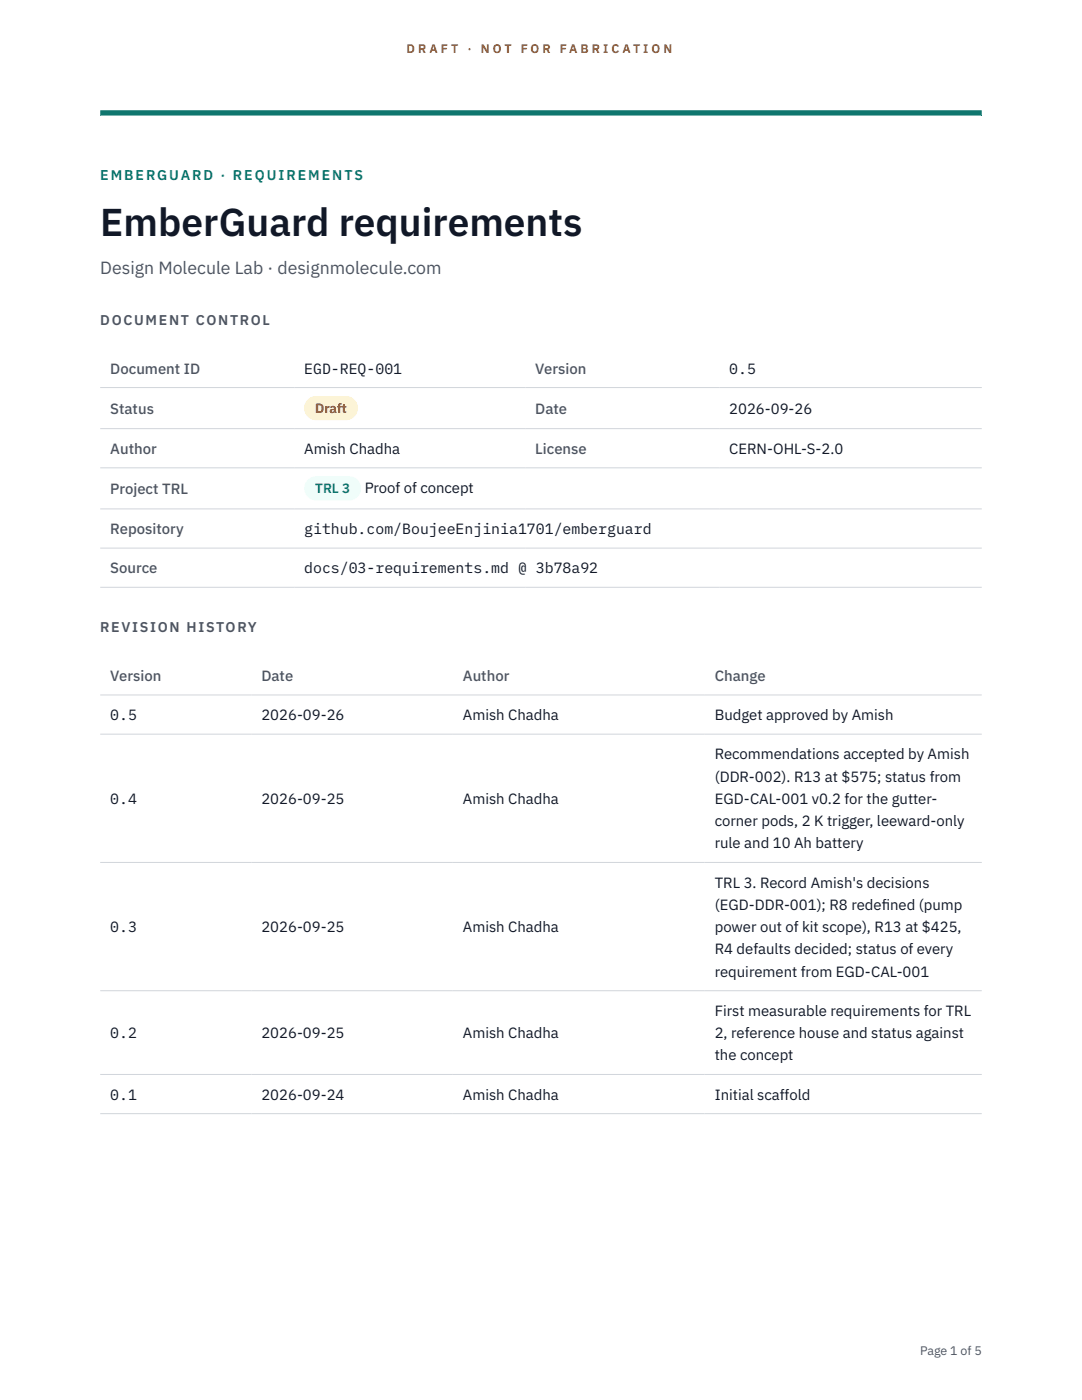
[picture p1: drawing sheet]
<svg xmlns="http://www.w3.org/2000/svg" width="216mm" height="279mm" viewBox="0 0 216 279" stroke-linecap="round" stroke-linejoin="round" font-family="sans-serif">
<defs><g id="words">
<text font-size="7.8" fill="#111827" x="20" y="47.1">EmberGuard requirements</text>
<text font-size="3.5" fill="#4b5563" x="20" y="54.6">Design Molecule Lab · designmolecule.com</text>
<g font-size="3" fill="#4b5563">
<text x="22" y="74.5">Document ID</text>
<text x="106.8" y="74.5">Version</text>
<text x="22" y="82.6">Status</text>
<text x="106.8" y="82.6">Date</text>
<text x="22" y="90.6">Author</text>
<text x="106.8" y="90.6">License</text>
<text x="22" y="98.6">Project TRL</text>
<text x="22" y="106.6">Repository</text>
<text x="22" y="114.4">Source</text>
<text x="22" y="135.9">Version</text>
<text x="52.2" y="135.9">Date</text>
<text x="92.4" y="135.9">Author</text>
<text x="142.6" y="135.9">Change</text>
</g>
<g font-size="3" fill="#111827">
<text x="60.7" y="74.5">EGD-REQ-001</text>
<text x="145.5" y="74.5">0.5</text>
<text x="145.5" y="82.6">2026-09-26</text>
<text x="60.7" y="90.6">Amish Chadha</text>
<text x="145.5" y="90.6">CERN-OHL-S-2.0</text>
<text x="72.8" y="98.5">Proof of concept</text>
<text x="60.7" y="106.6">github.com/BoujeeEnjinia1701/emberguard</text>
<text x="60.7" y="114.4">docs/03-requirements.md @ 3b78a92</text>
<text x="22" y="143.7">0.5</text>
<text x="52.2" y="143.7">2026-09-26</text>
<text x="92.4" y="143.7">Amish Chadha</text>
<text x="142.6" y="143.7">Budget approved by Amish</text>
<text x="142.6" y="151.5">Recommendations accepted by Amish</text>
<text x="142.6" y="156">(DDR-002). R13 at $575; status from</text>
<text x="22" y="160.4">0.4</text>
<text x="52.2" y="160.4">2026-09-25</text>
<text x="92.4" y="160.4">Amish Chadha</text>
<text x="142.6" y="160.4">EGD-CAL-001 v0.2 for the gutter-</text>
<text x="142.6" y="164.9">corner pods, 2 K trigger, leeward-only</text>
<text x="142.6" y="169.3">rule and 10 Ah battery</text>
<text x="142.6" y="177.1">TRL 3. Record Amish's decisions</text>
<text x="142.6" y="181.6">(EGD-DDR-001); R8 redef</text>
<text x="175.9" y="181.6">ined (pump</text>
<text x="22" y="186">0.3</text>
<text x="52.2" y="186">2026-09-25</text>
<text x="92.4" y="186">Amish Chadha</text>
<text x="142.6" y="186">power out of kit scope), R13 at $425,</text>
<text x="142.6" y="190.5">R4 defaults decided; status of every</text>
<text x="142.6" y="194.9">requirement from EGD-CAL-001</text>
<text x="142.6" y="202.7">First measurable requirements for TRL</text>
<text x="22" y="207.2">0.2</text>
<text x="52.2" y="207.2">2026-09-25</text>
<text x="92.4" y="207.2">Amish Chadha</text>
<text x="142.6" y="207.2">2, reference house and status against</text>
<text x="142.6" y="211.6">the concept</text>
<text x="22" y="219.5">0.1</text>
<text x="52.2" y="219.5">2026-09-24</text>
<text x="92.4" y="219.5">Amish Chadha</text>
<text x="142.6" y="219.5">Initial scaffold</text>
</g>
<text font-size="2.8" fill="#0f766e" x="20" y="36">EMBERGUARD · REQUIREMENTS</text>
<g font-size="2.8" fill="#4b5563">
<text x="20" y="64.8">DOCUMENT CONTROL</text>
<text x="20" y="126.2">REVISION HISTORY</text>
</g>
<text font-size="2.7" fill="#92400e" x="62.9" y="82.5">Draft</text>
<text font-size="2.7" fill="#0f766e" x="62.9" y="98.5">TRL 3</text>
<g font-size="2.5" fill="#b45309">
<text x="81.1" y="10.5">D R A F T</text>
<text x="93.3" y="10.5">·</text>
<text x="95.9" y="10.5">N O T</text>
<text x="103.9" y="10.5">F O R</text>
<text x="111.7" y="10.5">F A B R I C A T I O N</text>
</g>
<text font-size="2.5" fill="#4b5563" x="183.6" y="270.3">Page 1 of 5</text>
</g></defs>
<path d="M20 23.1h175.9zM20 22h175.9v1.1h-175.9z" fill-rule="evenodd" fill="#0f766e"/>
<path d="M20 77.3h175.9M20 85.5h175.9M20 93.4h175.9M20 101.6h175.9M20 109.4h175.9M20 117.2h175.9M20 138.7h175.9M20 146.5h175.9M20 172.1h175.9M20 197.7h175.9M20 214.4h175.9M20 222.3h175.9" fill="none" stroke="#d1d5db" stroke-width=".2"/>
<path d="M60.7 79h10.7v4.9h-10.7z" fill="#fef3c7"/>
<path d="M60.7 95.1h11.4v4.8h-11.4z" fill="#f0fdfa"/>
<use href="#words"/>
</svg>
